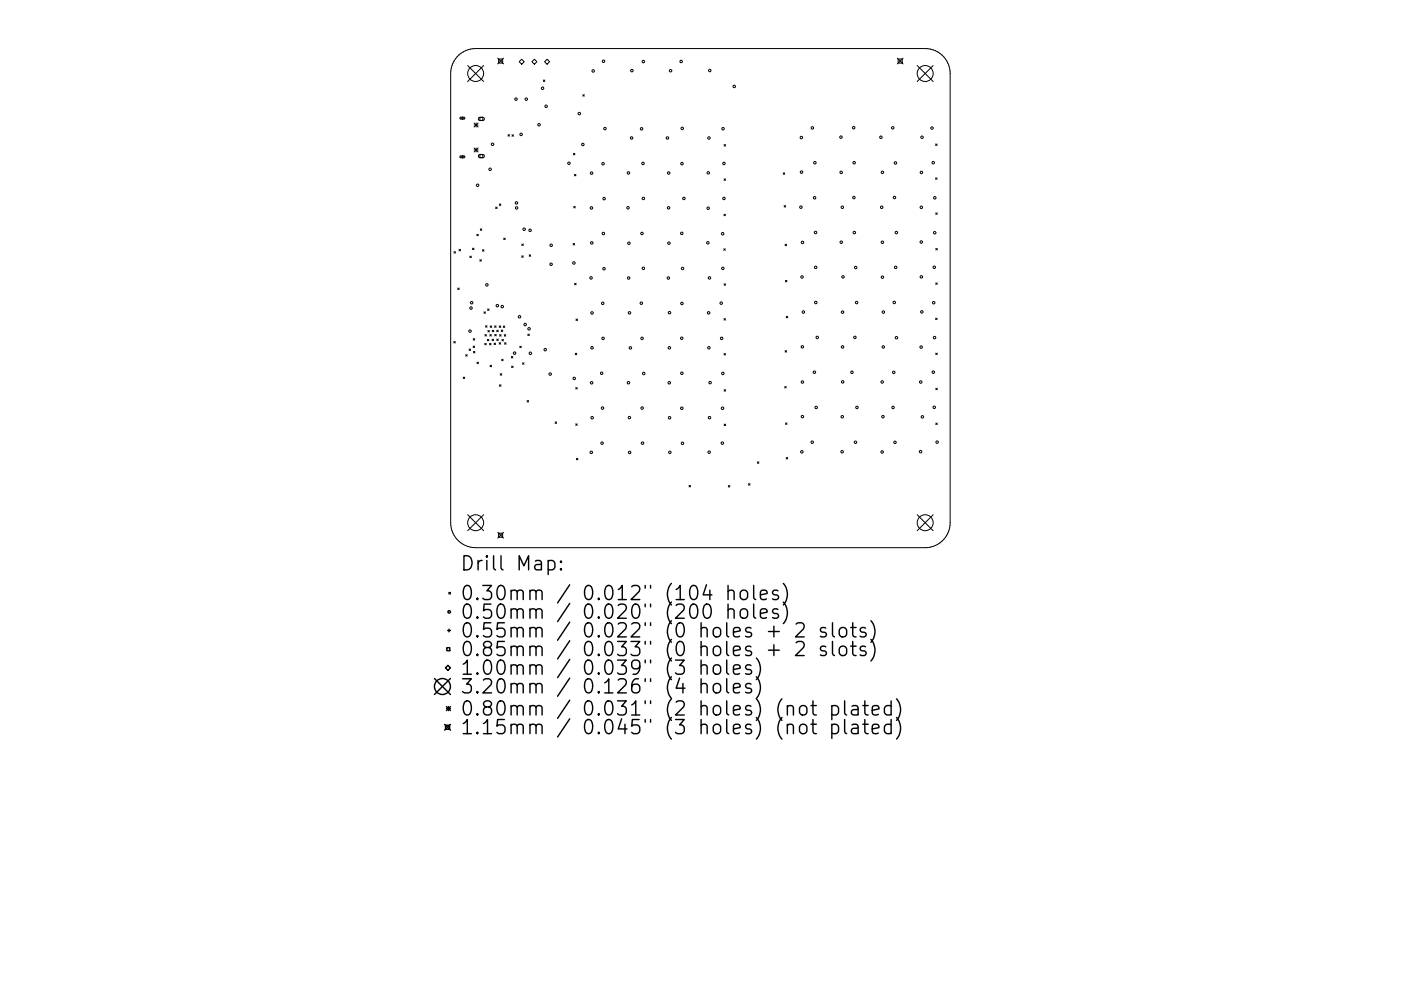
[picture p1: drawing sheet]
<svg xmlns="http://www.w3.org/2000/svg" width="297mm" height="210mm" viewBox="0 0 297 210" stroke-linecap="round" stroke-linejoin="round" font-family="sans-serif">
<defs><g id="words">
<g font-size="4.2">
<text x="97.5" y="121.1">Drill Map:</text>
<text x="97.5" y="127.4">0.30mm / 0.012&quot; (104 holes)</text>
<text x="97.5" y="131.3">0.50mm / 0.020&quot; (200 holes)</text>
<text x="97.5" y="135.3">0.55mm / 0.022&quot; (0 holes + 2 slots)</text>
<text x="97.5" y="139.2">0.85mm / 0.033&quot; (0 holes + 2 slots)</text>
<text x="97.5" y="143.2">1.00mm / 0.039&quot; (3 holes)</text>
<text x="97.5" y="147.2">3.20mm / 0.126&quot; (4 holes)</text>
<text x="97.5" y="151.8">0.80mm / 0.031&quot; (2 holes) (not plated)</text>
<text x="97.5" y="155.8">1.15mm / 0.045&quot; (3 holes) (not plated)</text>
</g>
</g></defs>
<g fill="none" stroke="#000" stroke-width=".21">
<path d="M97.3 11.7l1.4-.9 1-.4 1.1-.1h95.4a5.3 5.3 0 0 1 5.3 5.3v95.3a5.3 5.3 0 0 1-5.3 5.3h-95.4a5.3 5.3 0 0 1-5.2-5.3v-95.3a5.3 5.3 0 0 1 1.7-3.9zM99.2 13.9l3.3 3.4M102.5 13.9l-3.3 3.4M105.5 12.3l1.3 1.3M105.7 12.5h.9v.9h-.9zM106.8 12.3l-1.3 1.3M110.1 13.1l.5-.5 .5 .5-.5 .5zM112.8 13.1l.5-.5 .5 .5-.5 .5zM115.2 17l.3 .3M115.5 17l-.3 .3M116 12.6l.5 .5-.5 .5-.5-.5zM190.3 12.3l1.2 1.3"/>
<path d="M190.4 12.5h.9v.9h-.9zM191.5 12.3l-1.2 1.3M194.5 13.9l3.3 3.4M197.8 13.9l-3.3 3.4M97.6 24.9h.8l.2 .2-.2 .2h-.7zM97.6 33.1h.8l.2 .2-.2 .2h-.7zM97.7 25.1h.6M97.7 33.3h.6M98 24.8v.6M98 33v.6M100.5 26.1l.9 .8M100.5 26.5h.9"/>
<path d="M100.5 31.4l.9 .8M100.5 31.8h.9M100.9 26.1v.8M100.9 31.4v.8M101.4 26.1l-.9 .8M101.4 31.4l-.9 .8M101.5 25l.9-.1 .3 .4-.3 .3h-.7l-.3-.3zM101.5 32.9l.9-.1 .3 .4-.3 .3h-.7l-.3-.3zM101.7 24.9h.7v.6h-.7zM101.7 32.8h.7v.6h-.7zM107.7 28.6l.3 .3M108 28.6l-.3 .3"/>
<path d="M108.5 28.6l.4 .3M108.9 28.6l-.4 .3M121.6 32.5l.3 .4M121.8 37l.3 .3M121.9 32.5l-.3 .4M122.1 37l-.3 .3M123.6 20.1l.3 .3M123.9 20.1l-.3 .3M153.5 38l.3 .3M153.5 30.7l.3 .3M153.8 38l-.3 .3M153.8 30.7l-.3 .3"/>
<path d="M166.1 36.7l.3 .3M166.4 36.7l-.3 .3M198.4 37.7l.3 .3M198.4 30.5l.3 .4M198.7 37.7l-.3 .3M198.7 30.5l-.3 .4M96.3 53.4l.3 .3M96.6 53.4l-.3 .3M97.3 52.9l.3 .3M97.6 52.9l-.3 .3M99.6 54.3l.3 .4M99.9 54.3l-.3 .4"/>
<path d="M100.2 52.7l.3 .3M100.5 52.7l-.3 .3M101.1 49.7l.3 .3M101.4 49.7l-.3 .3M101.7 55.1l.4 .3M101.8 48.6l.4 .3M102.1 55.1l-.4 .3M102.2 48.6l-.4 .3M102.3 53l.3 .3M102.6 53l-.3 .3M105.1 43.9l.3 .4M105.4 43.9l-.3 .4"/>
<path d="M105.9 43.3l.3 .3M106.2 43.3l-.3 .3M106.8 50.5l.3 .3M107.1 50.5l-.3 .3M110.6 54.3l.3 .3M110.6 51.8l.4 .3M110.9 54.3l-.3 .3M111 51.8l-.4 .3M112.2 54.1l.3 .3M112.5 54.1l-.3 .3M121.5 51.7l.3 .3M121.6 43.8l.4 .3"/>
<path d="M121.8 51.7l-.3 .3M122 43.8l-.4 .3M153.5 52.8l.3 .3M153.5 45.5l.3 .3M153.8 52.8l-.3 .3M153.8 45.5l-.3 .3M166.2 43.6l.4 .3M166.5 51.8l.3 .3M166.5 59.5l.3 .3M166.6 43.6l-.4 .3M166.8 51.8l-.3 .3M166.8 59.5l-.3 .3"/>
<path d="M198.4 45.2l.3 .3M198.4 52.7l.3 .3M198.7 45.2l-.3 .3M198.7 52.7l-.3 .3M96.2 72.5l.3 .3M96.5 72.5l-.3 .3M97 61.1l.4 .3M97.4 61.1l-.4 .3M98.7 75.2l.4 .4M99.1 75.2l-.4 .4M99.5 74l.3 .4M99.8 74l-.3 .4"/>
<path d="M100.3 73.4l.3 .3M100.3 71.8l.4 .4M100.4 74.6l.3 .3M100.6 73.4l-.3 .3M100.7 71.8l-.4 .4M100.7 74.6l-.3 .3M101.1 76.8l.3 .4M101.4 76.8l-.3 .4M102.6 66.2l.3 .3M102.8 72.8l.3 .4M102.8 71l.3 .3M102.9 66.2l-.3 .3"/>
<path d="M102.9 69.1l.4 .3M103.1 72.8l-.3 .4M103.1 71l-.3 .3M103.3 69.1l-.4 .3M103.3 72l.3 .3M103.4 65.5l.3 .4M103.4 70.1l.4 .3M103.6 72l-.3 .3M103.7 65.5l-.3 .4M103.8 70.1l-.4 .3M103.8 72.9l.3 .3M103.9 71l.3 .3"/>
<path d="M103.9 77.5l.3 .3M103.9 69.1l.4 .4M104.1 72.9l-.3 .3M104.2 71l-.3 .3M104.2 77.5l-.3 .3M104.3 69.1l-.4 .4M104.3 72l.3 .3M104.4 70.1l.3 .3M104.6 72l-.3 .3M104.7 70.1l-.3 .3M104.8 72.8l.3 .3M104.9 69.1l.3 .4"/>
<path d="M104.9 70.9l.3 .4M105.1 72.8l-.3 .3M105.2 69.1l-.3 .4M105.2 70.9l-.3 .4M105.3 70.1l.3 .3M105.3 71.9l.3 .4M105.6 70.1l-.3 .3M105.6 71.9l-.3 .4M105.8 72.7l.3 .3M105.8 69.1l.4 .4M105.9 71l.3 .3M106.1 79.3l.3 .3"/>
<path d="M106.1 72.7l-.3 .3M106.2 69.1l-.4 .4M106.2 71l-.3 .3M106.3 70l.3 .3M106.4 76.2l.3 .3M106.4 79.3l-.3 .3M106.4 72l.3 .3M106.6 70l-.3 .3M106.7 76.2l-.3 .3M106.7 69.2l.3 .3M106.7 72l-.3 .3M106.9 71l.3 .3"/>
<path d="M107 72.7l.3 .3M107 69.2l-.3 .3M107.2 71l-.3 .3M107.3 72.7l-.3 .3M108.4 75.6l.3 .4M108.5 77.7l.3 .3M108.7 75.6l-.3 .4M108.8 77.7l-.3 .3M110.2 73.4l.3 .4M110.5 73.4l-.3 .4M110.8 77l.3 .3M111.1 77l-.3 .3"/>
<path d="M111.9 70.9l.3 .3M112.2 70.9l-.3 .3M121.8 60.1l.3 .3M122 75l.3 .3M122.1 67.7l.3 .3M122.1 60.1l-.3 .3M122.3 75l-.3 .3M122.4 67.7l-.3 .3M153.5 67.6l.3 .3M153.5 75l.3 .3M153.5 60.2l.3 .3M153.8 67.6l-.3 .3"/>
<path d="M153.8 75l-.3 .3M153.8 60.2l-.3 .3M166.5 74.4l.3 .3M166.7 67.1l.3 .3M166.8 74.4l-.3 .3M167 67.1l-.3 .3M198.4 67.5l.3 .3M198.4 60l.3 .3M198.4 74.9l.3 .3M198.7 67.5l-.3 .3M198.7 60l-.3 .3M198.7 74.9l-.3 .3"/>
<path d="M98.2 80l.3 .3M98.5 80l-.3 .3M105.9 81.6l.3 .4M106.2 81.6l-.3 .4M111.8 85l.3 .3M112.1 85l-.3 .3M117.7 89.5l.3 .3M118 89.5l-.3 .3M122.1 82.2l.3 .3M122.1 89.9l.3 .3M122.2 97.2l.3 .4M122.4 82.2l-.3 .3"/>
<path d="M122.4 89.9l-.3 .3M122.5 97.2l-.3 .4M153.5 82.7l.3 .3M153.5 90l.3 .3M153.8 82.7l-.3 .3M153.8 90l-.3 .3M160.6 98l.3 .3M160.9 98l-.3 .3M166.4 82l.3 .3M166.5 89.7l.4 .3M166.7 97.1l.3 .3M166.7 82l-.3 .3"/>
<path d="M166.9 89.7l-.4 .3M167 97.1l-.3 .3M198.4 82.4l.3 .3M198.4 89.8l.3 .3M198.7 82.4l-.3 .3M198.7 89.8l-.3 .3M99.2 109.2l3.3 3.4M102.5 109.2l-3.3 3.4M105.5 112.9l1.3 1.3M105.7 113.1h.9v.9h-.9zM106.8 112.9l-1.3 1.3M146.1 103l.3 .3"/>
<path d="M146.4 103l-.3 .3M154.4 103l.3 .3M154.7 103l-.3 .3M158.7 102.6l.3 .3M159 102.6l-.3 .3M194.5 109.2l3.3 3.4M197.8 109.2l-3.3 3.4"/>
<circle cx="100.8" cy="15.6" r="1.69"/>
<circle cx="115" cy="18.7" r=".26"/>
<circle cx="125.8" cy="15.1" r=".26"/>
<circle cx="128" cy="13" r=".26"/>
<circle cx="134" cy="15" r=".26"/>
<circle cx="136.4" cy="13.1" r=".26"/>
<circle cx="142.2" cy="15" r=".26"/>
<circle cx="144.4" cy="13" r=".26"/>
<circle cx="150.5" cy="15" r=".26"/>
<circle cx="155.7" cy="18.3" r=".26"/>
<circle cx="196.2" cy="15.6" r="1.69"/>
<circle cx="101.3" cy="39.3" r=".26"/>
<circle cx="103.9" cy="35.9" r=".26"/>
<circle cx="104.4" cy="30.6" r=".26"/>
<circle cx="109.4" cy="21" r=".26"/>
<circle cx="110.5" cy="28.5" r=".26"/>
<circle cx="111.6" cy="21" r=".26"/>
<circle cx="114.3" cy="26.5" r=".26"/>
<circle cx="115.8" cy="22.6" r=".26"/>
<circle cx="120.6" cy="34.6" r=".26"/>
<circle cx="122.8" cy="24.1" r=".26"/>
<circle cx="123.6" cy="30.7" r=".26"/>
<circle cx="125.4" cy="36.7" r=".26"/>
<circle cx="127.9" cy="34.7" r=".26"/>
<circle cx="128.3" cy="27.3" r=".26"/>
<circle cx="133.2" cy="36.7" r=".26"/>
<circle cx="133.9" cy="29.3" r=".26"/>
<circle cx="136" cy="27.3" r=".26"/>
<circle cx="136.3" cy="34.7" r=".26"/>
<circle cx="141.5" cy="29.3" r=".26"/>
<circle cx="141.8" cy="36.7" r=".26"/>
<circle cx="144.6" cy="34.7" r=".26"/>
<circle cx="144.6" cy="27.2" r=".26"/>
<circle cx="150.2" cy="36.7" r=".26"/>
<circle cx="150.3" cy="29.3" r=".26"/>
<circle cx="153.3" cy="27.3" r=".26"/>
<circle cx="153.5" cy="34.7" r=".26"/>
<circle cx="169.9" cy="29.2" r=".26"/>
<circle cx="169.9" cy="36.5" r=".26"/>
<circle cx="172.2" cy="27.1" r=".26"/>
<circle cx="172.8" cy="34.5" r=".26"/>
<circle cx="178.3" cy="29.1" r=".26"/>
<circle cx="178.3" cy="36.6" r=".26"/>
<circle cx="181" cy="27.1" r=".26"/>
<circle cx="181.1" cy="34.5" r=".26"/>
<circle cx="186.8" cy="29.1" r=".26"/>
<circle cx="187.1" cy="36.6" r=".26"/>
<circle cx="189.3" cy="27.1" r=".26"/>
<circle cx="189.9" cy="34.6" r=".26"/>
<circle cx="195.4" cy="36.6" r=".26"/>
<circle cx="195.5" cy="29.1" r=".26"/>
<circle cx="197.6" cy="27.2" r=".26"/>
<circle cx="197.9" cy="34.5" r=".26"/>
<circle cx="109.5" cy="43.1" r=".26"/>
<circle cx="109.5" cy="44.1" r=".26"/>
<circle cx="111.1" cy="48.6" r=".26"/>
<circle cx="112.4" cy="48.9" r=".26"/>
<circle cx="116.8" cy="56.1" r=".26"/>
<circle cx="116.9" cy="52" r=".26"/>
<circle cx="121.7" cy="55.8" r=".26"/>
<circle cx="125.3" cy="59" r=".26"/>
<circle cx="125.4" cy="44.1" r=".26"/>
<circle cx="125.5" cy="51.5" r=".26"/>
<circle cx="127.9" cy="49.5" r=".26"/>
<circle cx="128.1" cy="57" r=".26"/>
<circle cx="128.1" cy="42.1" r=".26"/>
<circle cx="133.1" cy="44.1" r=".26"/>
<circle cx="133.3" cy="59" r=".26"/>
<circle cx="133.3" cy="51.6" r=".26"/>
<circle cx="136.1" cy="49.5" r=".26"/>
<circle cx="136.4" cy="42.1" r=".26"/>
<circle cx="136.4" cy="56.9" r=".26"/>
<circle cx="141.7" cy="59" r=".26"/>
<circle cx="141.7" cy="44.1" r=".26"/>
<circle cx="141.8" cy="51.6" r=".26"/>
<circle cx="144.6" cy="49.5" r=".26"/>
<circle cx="144.7" cy="57" r=".26"/>
<circle cx="145" cy="42.1" r=".26"/>
<circle cx="150.1" cy="51.5" r=".26"/>
<circle cx="150.1" cy="44.2" r=".26"/>
<circle cx="150.4" cy="59" r=".26"/>
<circle cx="153.2" cy="49.6" r=".26"/>
<circle cx="153.3" cy="56.9" r=".26"/>
<circle cx="153.5" cy="42.1" r=".26"/>
<circle cx="169.8" cy="44" r=".26"/>
<circle cx="170.1" cy="58.8" r=".26"/>
<circle cx="170.1" cy="51.4" r=".26"/>
<circle cx="172.7" cy="42" r=".26"/>
<circle cx="172.9" cy="49.3" r=".26"/>
<circle cx="172.9" cy="56.7" r=".26"/>
<circle cx="178.4" cy="51.4" r=".26"/>
<circle cx="178.6" cy="44" r=".26"/>
<circle cx="178.7" cy="58.7" r=".26"/>
<circle cx="181" cy="41.9" r=".26"/>
<circle cx="181.1" cy="49.3" r=".26"/>
<circle cx="181.4" cy="56.8" r=".26"/>
<circle cx="186.9" cy="44" r=".26"/>
<circle cx="187.1" cy="51.4" r=".26"/>
<circle cx="187.1" cy="58.8" r=".26"/>
<circle cx="189.6" cy="41.9" r=".26"/>
<circle cx="189.9" cy="56.7" r=".26"/>
<circle cx="190" cy="49.3" r=".26"/>
<circle cx="195.3" cy="51.3" r=".26"/>
<circle cx="195.3" cy="44" r=".26"/>
<circle cx="195.3" cy="58.7" r=".26"/>
<circle cx="198.1" cy="56.7" r=".26"/>
<circle cx="198.2" cy="49.4" r=".26"/>
<circle cx="198.2" cy="42" r=".26"/>
<circle cx="99.7" cy="70.3" r=".26"/>
<circle cx="99.9" cy="65.4" r=".26"/>
<circle cx="100" cy="64.2" r=".26"/>
<circle cx="103.2" cy="60.4" r=".26"/>
<circle cx="105.4" cy="64.8" r=".26"/>
<circle cx="106.5" cy="65.1" r=".26"/>
<circle cx="109.1" cy="74.9" r=".26"/>
<circle cx="110.1" cy="67.2" r=".26"/>
<circle cx="111.3" cy="68.9" r=".26"/>
<circle cx="112.2" cy="69.8" r=".26"/>
<circle cx="112.4" cy="75" r=".26"/>
<circle cx="115.6" cy="74.2" r=".26"/>
<circle cx="116.6" cy="79.4" r=".26"/>
<circle cx="125.5" cy="73.8" r=".26"/>
<circle cx="125.5" cy="66.4" r=".26"/>
<circle cx="127.6" cy="79.2" r=".26"/>
<circle cx="127.8" cy="64.4" r=".26"/>
<circle cx="127.9" cy="71.8" r=".26"/>
<circle cx="133.5" cy="66.4" r=".26"/>
<circle cx="133.7" cy="73.8" r=".26"/>
<circle cx="136" cy="64.3" r=".26"/>
<circle cx="136.1" cy="71.8" r=".26"/>
<circle cx="136.5" cy="79.2" r=".26"/>
<circle cx="141.9" cy="73.8" r=".26"/>
<circle cx="141.9" cy="66.3" r=".26"/>
<circle cx="144.5" cy="71.8" r=".26"/>
<circle cx="144.6" cy="79.2" r=".26"/>
<circle cx="144.6" cy="64.4" r=".26"/>
<circle cx="150.2" cy="66.4" r=".26"/>
<circle cx="150.3" cy="73.8" r=".26"/>
<circle cx="152.9" cy="64.3" r=".26"/>
<circle cx="153" cy="71.8" r=".26"/>
<circle cx="153.3" cy="79.2" r=".26"/>
<circle cx="170.1" cy="73.6" r=".26"/>
<circle cx="170.3" cy="66.2" r=".26"/>
<circle cx="172.7" cy="79" r=".26"/>
<circle cx="173" cy="64.2" r=".26"/>
<circle cx="173.3" cy="71.6" r=".26"/>
<circle cx="178.6" cy="73.6" r=".26"/>
<circle cx="178.6" cy="66.2" r=".26"/>
<circle cx="180.6" cy="79" r=".26"/>
<circle cx="181.3" cy="71.6" r=".26"/>
<circle cx="181.6" cy="64.2" r=".26"/>
<circle cx="187.3" cy="73.6" r=".26"/>
<circle cx="187.3" cy="66.2" r=".26"/>
<circle cx="189.5" cy="79" r=".26"/>
<circle cx="189.6" cy="64.2" r=".26"/>
<circle cx="190.1" cy="71.6" r=".26"/>
<circle cx="195.3" cy="73.6" r=".26"/>
<circle cx="195.4" cy="66.2" r=".26"/>
<circle cx="197.9" cy="79" r=".26"/>
<circle cx="198" cy="64.2" r=".26"/>
<circle cx="198.1" cy="71.6" r=".26"/>
<circle cx="121.8" cy="80.3" r=".26"/>
<circle cx="125.4" cy="96" r=".26"/>
<circle cx="125.4" cy="81.2" r=".26"/>
<circle cx="125.5" cy="88.6" r=".26"/>
<circle cx="127.7" cy="94" r=".26"/>
<circle cx="127.7" cy="86.6" r=".26"/>
<circle cx="133.2" cy="81.2" r=".26"/>
<circle cx="133.4" cy="88.6" r=".26"/>
<circle cx="133.5" cy="96" r=".26"/>
<circle cx="136.1" cy="86.6" r=".26"/>
<circle cx="136.2" cy="94" r=".26"/>
<circle cx="141.9" cy="81.2" r=".26"/>
<circle cx="142" cy="88.6" r=".26"/>
<circle cx="142" cy="96" r=".26"/>
<circle cx="144.6" cy="86.6" r=".26"/>
<circle cx="144.7" cy="94.1" r=".26"/>
<circle cx="150.4" cy="95.9" r=".26"/>
<circle cx="150.4" cy="88.6" r=".26"/>
<circle cx="150.6" cy="81.2" r=".26"/>
<circle cx="153.1" cy="94" r=".26"/>
<circle cx="153.2" cy="86.6" r=".26"/>
<circle cx="170" cy="95.9" r=".26"/>
<circle cx="170.1" cy="81.1" r=".26"/>
<circle cx="170.1" cy="88.4" r=".26"/>
<circle cx="172.2" cy="93.8" r=".26"/>
<circle cx="173" cy="86.5" r=".26"/>
<circle cx="178.5" cy="95.8" r=".26"/>
<circle cx="178.6" cy="88.4" r=".26"/>
<circle cx="178.7" cy="81" r=".26"/>
<circle cx="181.4" cy="93.8" r=".26"/>
<circle cx="181.7" cy="86.4" r=".26"/>
<circle cx="187" cy="95.9" r=".26"/>
<circle cx="187" cy="81" r=".26"/>
<circle cx="187.2" cy="88.4" r=".26"/>
<circle cx="189.3" cy="86.5" r=".26"/>
<circle cx="189.8" cy="93.9" r=".26"/>
<circle cx="195.2" cy="95.8" r=".26"/>
<circle cx="195.2" cy="81.1" r=".26"/>
<circle cx="195.6" cy="88.4" r=".26"/>
<circle cx="198.1" cy="86.4" r=".26"/>
<circle cx="198.7" cy="93.8" r=".26"/>
<circle cx="100.8" cy="110.9" r="1.69"/>
<circle cx="196.2" cy="110.9" r="1.69"/>
</g>
<g fill="none" stroke="#000" stroke-width=".3">
<path d="M116.2 119.1l.9-.2 .5 .6v.8l-.2 .5-.3 .1-.9-.1M118.9 119.1l.2 .1-.2 .1-.1-.1 .1-.1v.2M94.7 137.4h.7v.7h-.7zM94.9 133.8h.6M95.2 125.7l.3 .3M95.2 133.5v.6M95.5 125.7l-.3 .3M118.9 120.6l.2 .2-.2 .1-.1-.1 .1-.2v.3M154.4 125.5a.74 .74 0 0 1 1.2 .1v1.6M154.4 129.5a.75 .75 0 0 1 1.2 .1v1.6M154.4 124.2v3M154.4 128.2v3"/>
<path d="M157.1 125.5a.81 .81 0 0 1 .8-.3 .81 .81 0 0 1 .6 .6v.8a.81 .81 0 0 1-.8 .6 .81 .81 0 0 1-.8-.6v-.8zM157.1 129.5a.81 .81 0 0 1 .8-.3 .81 .81 0 0 1 .6 .5v.9a.81 .81 0 0 1-.8 .6 .81 .81 0 0 1-.8-.6v-.9zM159.8 124.2v2.6l.4 .4M159.8 128.2v2.5l.4 .5M160.4 139.6a3.4 3.4 0 0 1 0 4.6M161.2 126.2l1.4-.3-.1-.5-.9-.2-.4 .4v1.2l.2 .3 .2 .1 .9-.1M161.2 130.2l1.4-.3-.1-.6-.9-.1-.4 .4v1.1l.2 .3 .2 .2 .9-.2M162.9 134h2.3M162.9 137.9h2.3M164.1 132.8v2.3M164.1 136.8v2.3M164.9 125.4l-.7-.2-.4 .4 .1 .5 1 .3 .2 .2-.2 .5-.3 .1-.8-.1"/>
<path d="M164.9 129.3l-.7-.1-.4 .4 .1 .4 1 .3 .2 .3-.2 .4-.3 .2-.8-.2M166.1 123.8a3.4 3.4 0 0 1 0 4.6M166.1 127.7a3.4 3.4 0 0 1 0 4.6M168.8 132.4l.4-.3h.7a.81 .81 0 0 1 .5 1.3l-1.8 1.7h1.9M168.8 136.4l.4-.3h.7a.81 .81 0 0 1 .5 1.3l-1.8 1.7h1.9M175.1 133.3l-.7-.2-.5 .5 .2 .4 1 .3 .1 .3-.1 .4-.3 .1-.9-.1M175.1 137.2l-.7-.1-.5 .4 .2 .4 1 .3 .1 .3-.1 .4-.3 .2-.9-.2M176.5 132.1v2.6l.4 .4M176.5 136.1v2.6l.4 .4M178.1 133.4a.81 .81 0 0 1 .8-.3 .81 .81 0 0 1 .6 .6v.9a.81 .81 0 0 1-.8 .6 .81 .81 0 0 1-.8-.6v-.9zM178.2 137.2a.81 .81 0 0 1 1.3 .5v.8a.81 .81 0 0 1-.8 .6 .81 .81 0 0 1-.8-.6v-.8zM180.4 133.1h1.1"/>
<path d="M180.4 137.1h1.1M180.8 132.1v2.6l.1 .3 .6 .1M180.8 136.1v2.6l.1 .2 .6 .2M183.5 133.3l-.7-.2-.4 .5 .1 .4 1 .3 .1 .3-.1 .4-.3 .1-.8-.1M183.5 137.2l-.7-.1-.4 .4 .1 .4 1 .3 .1 .3-.1 .4-.3 .2-.8-.2M184.6 131.7a3.4 3.4 0 0 1 0 4.6M184.6 135.7a3.4 3.4 0 0 1 0 4.5M92.1 144l3.4 3.3M94.3 153.7l1.2 1.2M94.4 141.7l.6-.5 .5 .5-.5 .5zM94.5 153.9h.8v.8h-.8zM94.7 149.9l.8 .9"/>
<path d="M94.7 150.3h.8M95.1 149.9v.9M95.5 144l-3.4 3.3M95.5 149.9l-.8 .9M95.5 153.7l-1.2 1.2M148.6 141.3a.74 .74 0 0 1 1.3 .2v1.5M148.6 145.3a.74 .74 0 0 1 1.3 .1v1.6M148.6 140v3M148.6 144v3M151.4 141.3a.81 .81 0 0 1 .8-.3 .81 .81 0 0 1 .6 .6v.9a.81 .81 0 0 1-.8 .6 .81 .81 0 0 1-.8-.6v-.9zM151.4 145.3a.81 .81 0 0 1 .8-.3 .81 .81 0 0 1 .6 .6v.8a.81 .81 0 0 1-.8 .6 .81 .81 0 0 1-.8-.6v-.8zM154.1 140v2.6l.4 .4"/>
<path d="M154.1 144v2.6l.4 .4M155.5 142l1.4-.2-.1-.6-.9-.2-.4 .5v1.1l.1 .3 .3 .1 .9-.1M155.5 146l1.4-.3-.1-.5-.9-.2-.4 .4v1.2l.1 .3 .3 .1 .9-.1M159.2 141.2l-.7-.2-.4 .5 .1 .4 1 .3 .2 .3-.2 .4-.3 .1-.8-.1M159.2 145.2l-.7-.2-.4 .4 .1 .5 1 .3 .2 .2-.2 .5-.3 .1-.8-.1M160.4 143.6a3.4 3.4 0 0 1 0 4.6M169.6 150a.81 .81 0 0 1 .9-.3 .81 .81 0 0 1 .6 .6v.8a.81 .81 0 0 1-.8 .6 .81 .81 0 0 1-.8-.6v-.8zM169.6 153.9a.81 .81 0 0 1 .9-.3 .81 .81 0 0 1 .6 .6v.9a.81 .81 0 0 1-.8 .6 .81 .81 0 0 1-.8-.6v-.9zM171.9 149.7h1.2M171.9 153.7h1.2M172.4 148.7v2.6l.1 .3 .6 .1M172.4 152.7v2.5l.1 .3 .6 .2"/>
<path d="M176.4 149.8l.8-.1 .6 .6v.8l-.3 .5-.3 .1-.8-.1M176.4 153.8l.8-.1 .6 .5v.9l-.3 .4-.3 .2-.8-.2M176.4 149.7v3M176.4 153.7v3M179.1 148.7v2.6l.4 .4M179.1 152.7v2.5l.4 .5M180.6 149.8l.3-.1 .9 .1 .1 .3v1.6M180.6 153.8l.3-.1 .9 .1 .1 .3v1.6M181.9 150.4l-1 .2a.59 .59 0 0 0-.4 .5 .59 .59 0 0 0 .4 .6l1-.1M181.9 154.4l-1 .1a.59 .59 0 0 0-.4 .6 .59 .59 0 0 0 .4 .6l1-.2M182.9 149.7h1.2M182.9 153.7h1.2"/>
<path d="M183.4 148.7v2.6l.1 .3 .6 .1M183.4 152.7v2.5l.1 .3 .6 .2M184.9 150.7l1.5-.3-.2-.6-.8-.1-.5 .4v1.2l.2 .3 .3 .1 .8-.1M184.9 154.7l1.5-.3-.2-.6-.8-.1-.5 .4v1.1l.2 .3 .3 .2 .8-.2M188.9 149.8l-.8-.1-.6 .6v.8l.3 .5 .3 .1 .8-.1M188.9 153.8l-.8-.1-.6 .5v.9l.3 .4 .3 .2 .8-.2M188.9 148.7v3M188.9 152.7v3M190.1 148.3a3.4 3.4 0 0 1 0 4.5M190.1 152.2a3.4 3.4 0 0 1 0 4.6"/>
<circle cx="95.2" cy="129.8" r=".26"/>
<circle cx="93.8" cy="145.7" r="1.69"/>
</g>
<use href="#words"/>
</svg>
